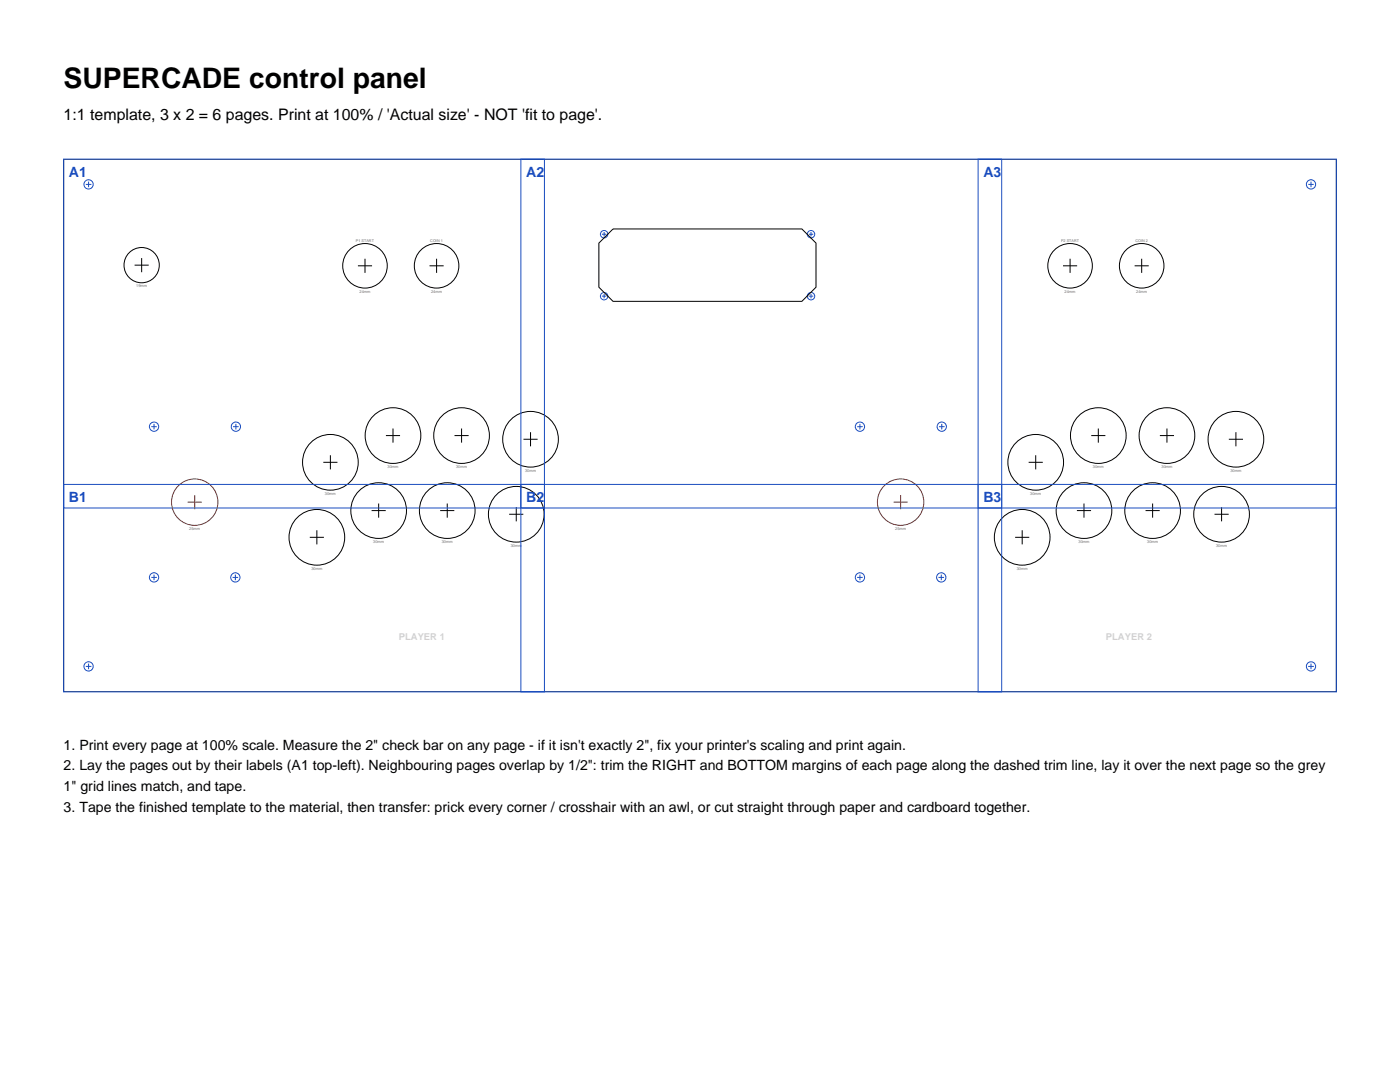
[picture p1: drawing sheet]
<svg xmlns="http://www.w3.org/2000/svg" width="279mm" height="216mm" viewBox="0 0 279 216" stroke-linecap="round" stroke-linejoin="round" font-family="sans-serif">
<defs><g id="words">
<text font-size="5.6" x="12.7" y="17.6">SUPERCADE control panel</text>
<text font-size="3.2" x="12.7" y="24">1:1 template, 3 x 2 = 6 pages. Print at 100% / 'Actual size' - NOT 'fit to page'.</text>
<g font-size="2.8" fill="#1a4dbf">
<text x="13.8" y="35.3">A1</text>
<text x="105" y="35.3">A2</text>
<text x="196.3" y="35.3">A3</text>
<text x="13.8" y="100.2">B1</text>
<text x="105" y="100.2">B2</text>
<text x="196.3" y="100.2">B3</text>
</g>
<g font-size="2.8">
<text x="12.7" y="149.6">1. Print every page at 100% scale. Measure the 2&quot; check bar on any page - if it isn't exactly 2&quot;, fix your printer's scaling and print again.</text>
<text x="12.7" y="153.7">2. Lay the pages out by their labels (A1 top-left). Neighbouring pages overlap by 1/2&quot;: trim the RIGHT and BOTTOM margins of each page along the dashed trim line, lay it over the next page so the grey</text>
<text x="12.7" y="157.9">1&quot; grid lines match, and tape.</text>
<text x="12.7" y="162.1">3. Tape the finished template to the material, then transfer: prick every corner / crosshair with an awl, or cut straight through paper and cardboard together.</text>
</g>
<g font-size="1.9" fill="#d1d1d1">
<text x="79.6" y="127.7">PLAYER 1</text>
<text x="220.7" y="127.7">PLAYER 2</text>
</g>
<g font-size=".8" fill="#737373">
<text x="71" y="48.3">P1 START</text>
<text x="85.9" y="48.3">COIN 1</text>
<text x="211.8" y="48.3">P2 START</text>
<text x="226.6" y="48.3">COIN 2</text>
<text x="27.2" y="57.3">19mm</text>
<text x="71.8" y="58.4">24mm</text>
<text x="86" y="58.4">24mm</text>
<text x="212.5" y="58.4">24mm</text>
<text x="226.8" y="58.4">24mm</text>
<text x="77.3" y="93.4">30mm</text>
<text x="91" y="93.4">30mm</text>
<text x="104.8" y="94.1">30mm</text>
<text x="218.1" y="93.4">30mm</text>
<text x="231.8" y="93.4">30mm</text>
<text x="245.6" y="94.1">30mm</text>
<text x="64.8" y="98.7">30mm</text>
<text x="205.6" y="98.7">30mm</text>
<text x="37.8" y="105.7">25mm</text>
<text x="178.6" y="105.7">25mm</text>
<text x="62.1" y="113.7">30mm</text>
<text x="74.5" y="108.4">30mm</text>
<text x="88.2" y="108.4">30mm</text>
<text x="101.9" y="109.1">30mm</text>
<text x="202.9" y="113.7">30mm</text>
<text x="215.2" y="108.4">30mm</text>
<text x="228.9" y="108.4">30mm</text>
<text x="242.7" y="109.1">30mm</text>
</g>
</g></defs>
<g fill="none" stroke="#000" stroke-width=".2">
<path d="M12.7 31.8h254v106.3h-254zM26.9 52.9h2.8M28.3 51.5v2.8M71.4 53h2.9M72.8 51.6v2.9M85.7 53h2.8M87.1 51.6v2.9M122.3 45.7h37.7l2.9 2.8v8.8l-2.9 2.8h-37.7l-2.8-2.8v-8.8zM212.1 53h2.9M213.6 51.6v2.9M226.4 53h2.9M227.8 51.6v2.9"/>
<path d="M64.5 92.2h2.8M65.9 90.8v2.9M77 86.9h2.8M78.4 85.5v2.8M90.7 86.9h2.8M92.1 85.5v2.8M104.5 87.6h2.8M105.9 86.2v2.9M205.3 92.2h2.8M206.7 90.8v2.9M217.8 86.9h2.8M219.2 85.5v2.8"/>
<path d="M231.5 86.9h2.8M232.9 85.5v2.8M245.2 87.6h2.9M246.7 86.2v2.9M61.8 107.2h2.8M63.2 105.8v2.8M74.2 101.9h2.8M75.6 100.5v2.8M87.8 101.9h2.9M89.3 100.5v2.8M101.6 102.6h2.8M103 101.2v2.8"/>
<path d="M202.6 107.2h2.8M204 105.8v2.8M214.9 101.9h2.8M216.3 100.5v2.8M228.6 101.9h2.8M230 100.5v2.8M242.4 102.6h2.8M243.8 101.2v2.8"/>
<circle cx="28.3" cy="52.9" r="3.5"/>
<circle cx="72.8" cy="53" r="4.4"/>
<circle cx="87.1" cy="53" r="4.4"/>
<circle cx="213.6" cy="53" r="4.4"/>
<circle cx="227.8" cy="53" r="4.4"/>
<circle cx="65.9" cy="92.2" r="5.6"/>
<circle cx="78.4" cy="86.9" r="5.6"/>
<circle cx="92.1" cy="86.9" r="5.6"/>
<circle cx="105.9" cy="87.6" r="5.6"/>
<circle cx="206.7" cy="92.2" r="5.6"/>
<circle cx="219.2" cy="86.9" r="5.6"/>
<circle cx="232.9" cy="86.9" r="5.6"/>
<circle cx="246.7" cy="87.6" r="5.6"/>
<circle cx="63.2" cy="107.2" r="5.6"/>
<circle cx="75.6" cy="101.9" r="5.6"/>
<circle cx="89.3" cy="101.9" r="5.6"/>
<circle cx="103" cy="102.6" r="5.6"/>
<circle cx="204" cy="107.2" r="5.6"/>
<circle cx="216.3" cy="101.9" r="5.6"/>
<circle cx="230" cy="101.9" r="5.6"/>
<circle cx="243.8" cy="102.6" r="5.6"/>
</g>
<g fill="none" stroke="#cc1a1a" stroke-width=".2">
<path d="M38.9 98.8v2.8M179.7 98.8v2.8M37.5 100.2h2.8M178.3 100.2h2.8"/>
<circle cx="38.9" cy="100.2" r="4.6"/>
<circle cx="179.7" cy="100.2" r="4.6"/>
</g>
<g fill="none" stroke="#1a4dbf" stroke-width=".2">
<path d="M12.7 31.8h96v69.6h-96zM17.1 36.8h1.1M17.7 36.2v1.1M104 31.8h95.9v69.6h-95.9zM195.2 31.8h71.5v69.6h-71.5zM261.1 36.8h1.1M261.6 36.2v1.1M120.1 46.7h.9M120.1 59.1h.9M120.6 46.3v.9M120.6 58.7v.8M161.4 46.7h.9"/>
<path d="M161.4 59.1h.9M161.9 46.3v.9M161.9 58.7v.8M12.7 96.7h96v41.4h-96zM30.2 85.1h1.1M30.7 84.6v1.1M46.5 85.1h1.1M47.1 84.6v1.1M104 96.7h95.9v41.4h-95.9zM171.1 85.1h1.1M171.6 84.6v1.1M187.4 85.1h1.1"/>
<path d="M188 84.6v1.1M195.2 96.7h71.5v41.4h-71.5zM30.2 115.2h1.1M30.7 114.7v1.1M46.4 115.2h1.1M47 114.7v1.1M171.1 115.2h1.1M171.6 114.7v1.1M187.3 115.2h1.1M187.8 114.7v1.1M17.1 133h1.1M17.7 132.4v1.1"/>
<path d="M261.1 133h1.1M261.6 132.4v1.1"/>
<circle cx="17.7" cy="36.8" r=".93"/>
<circle cx="261.6" cy="36.8" r=".93"/>
<circle cx="120.6" cy="59.1" r=".74"/>
<circle cx="120.6" cy="46.7" r=".74"/>
<circle cx="161.9" cy="59.1" r=".74"/>
<circle cx="161.9" cy="46.7" r=".74"/>
<circle cx="30.7" cy="85.1" r=".93"/>
<circle cx="47.1" cy="85.1" r=".93"/>
<circle cx="171.6" cy="85.1" r=".93"/>
<circle cx="188" cy="85.1" r=".93"/>
<circle cx="30.7" cy="115.2" r=".93"/>
<circle cx="47" cy="115.2" r=".93"/>
<circle cx="171.6" cy="115.2" r=".93"/>
<circle cx="187.8" cy="115.2" r=".93"/>
<circle cx="17.7" cy="133" r=".93"/>
<circle cx="261.6" cy="133" r=".93"/>
</g>
<use href="#words"/>
</svg>
